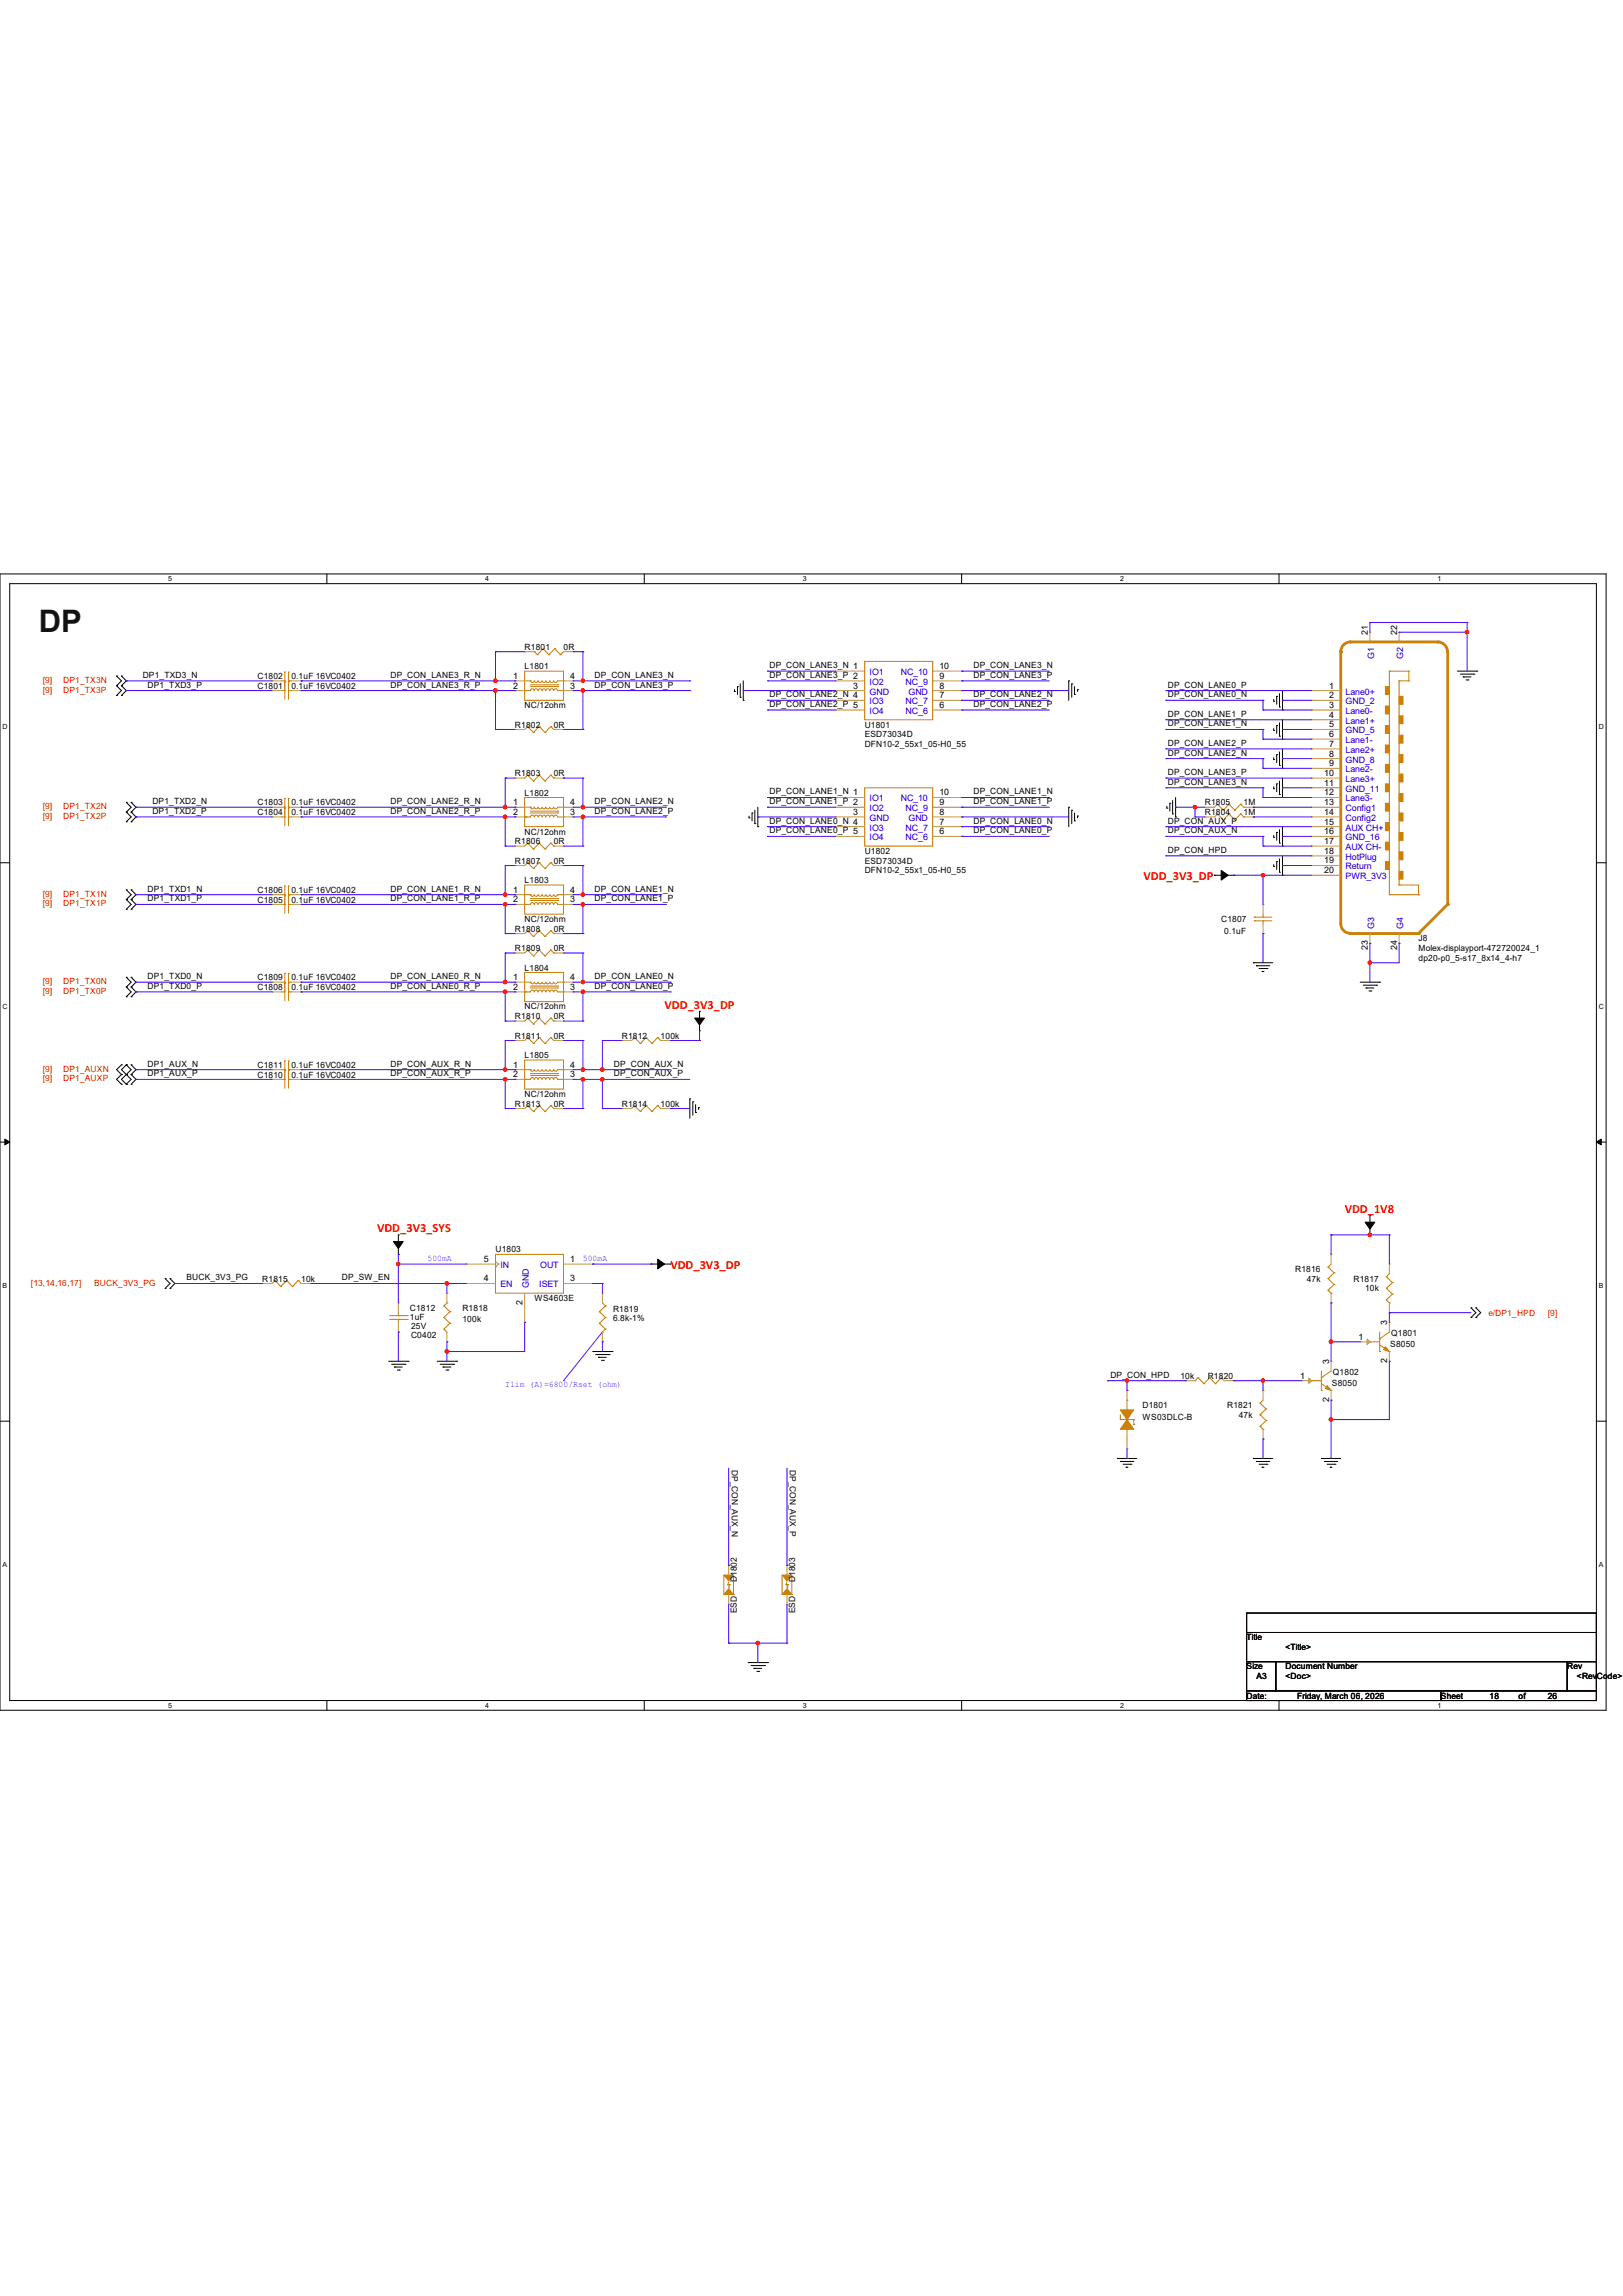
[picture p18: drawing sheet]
<svg xmlns="http://www.w3.org/2000/svg" width="297mm" height="420mm" viewBox="0 0 297 420" stroke-linecap="round" stroke-linejoin="round" font-family="sans-serif">
<defs><g id="words">
<text font-size="5.7" fill="#400000" x="7.1" y="115.6">DP</text>
<g font-size="2.3" fill="#f00">
<text x="209.3" y="161">VDD_3V3_DP</text>
<text x="121.6" y="184.5">VDD_3V3_DP</text>
<text x="246.1" y="221.8">VDD_1V8</text>
<text x="69" y="225.4">VDD_3V3_SYS</text>
<text x="122.7" y="232.2">VDD_3V3_DP</text>
</g>
<g font-size="1.6">
<text x="96" y="118.9">R1801</text>
<text x="103.1" y="118.9">0R</text>
<text x="250.3" y="116.2" transform="rotate(-90 250.3 116.2)">21</text>
<text x="255.7" y="116.2" transform="rotate(-90 255.7 116.2)">22</text>
<text x="26.1" y="124">DP1_TXD3_N</text>
<text x="27" y="125.8">DP1_TXD3_P</text>
<text x="47.1" y="124.2">C1802</text>
<text x="47.1" y="126">C1801</text>
<text x="53.3" y="124.2">0.1uF 16VC0402</text>
<text x="53.3" y="126">0.1uF 16VC0402</text>
<text x="71.5" y="124">DP_CON_LANE3_R_N</text>
<text x="71.5" y="125.8">DP_CON_LANE3_R_P</text>
<text x="93.9" y="124.2">1</text>
<text x="93.9" y="125.9">2</text>
<text x="96" y="122.4">L1801</text>
<text x="104.3" y="125.9">3</text>
<text x="104.3" y="124.2">4</text>
<text x="108.8" y="124">DP_CON_LANE3_N</text>
<text x="108.8" y="125.8">DP_CON_LANE3_P</text>
<text x="140.8" y="122.2">DP_CON_LANE3_N 1</text>
<text x="140.8" y="124">DP_CON_LANE3_P 2</text>
<text x="156.1" y="125.9">3</text>
<text x="171.9" y="122.4">10</text>
<text x="171.9" y="124.2">9</text>
<text x="171.9" y="125.9">8</text>
<text x="178.1" y="122.2">DP_CON_LANE3_N</text>
<text x="178.1" y="124">DP_CON_LANE3_P</text>
<text x="213.7" y="125.8">DP_CON_LANE0_P</text>
<text x="243.2" y="125.9">1</text>
<text x="96" y="129.5">NC/12ohm</text>
<text x="140.8" y="127.5">DP_CON_LANE2_N 4</text>
<text x="140.8" y="129.3">DP_CON_LANE2_P 5</text>
<text x="171.9" y="127.7">7</text>
<text x="171.9" y="129.5">6</text>
<text x="178.1" y="127.5">DP_CON_LANE2_N</text>
<text x="178.1" y="129.3">DP_CON_LANE2_P</text>
<text x="213.7" y="131.1">DP_CON_LANE1_P</text>
<text x="213.7" y="127.5">DP_CON_LANE0_N</text>
<text x="243.2" y="127.7">2</text>
<text x="243.2" y="129.5">3</text>
<text x="243.2" y="131.3">4</text>
<text x="94.2" y="133.1">R1802</text>
<text x="101.3" y="133.1">0R</text>
<text x="158.2" y="133.1">U1801</text>
<text x="158.2" y="134.9">ESD73034D</text>
<text x="158.2" y="136.6">DFN10-2_55x1_05-H0_55</text>
<text x="213.7" y="136.4">DP_CON_LANE2_P</text>
<text x="213.7" y="132.9">DP_CON_LANE1_N</text>
<text x="243.2" y="134.8">6</text>
<text x="243.2" y="136.6">7</text>
<text x="243.2" y="133.1">5</text>
<text x="94.2" y="142">R1803</text>
<text x="101.3" y="142">0R</text>
<text x="213.7" y="143.5">DP_CON_LANE3_N</text>
<text x="213.7" y="141.8">DP_CON_LANE3_P</text>
<text x="213.7" y="138.2">DP_CON_LANE2_N</text>
<text x="242.4" y="141.9">10</text>
<text x="242.4" y="143.7">11</text>
<text x="243.2" y="138.4">8</text>
<text x="243.2" y="140.2">9</text>
<text x="27.9" y="147.1">DP1_TXD2_N</text>
<text x="27.9" y="148.9">DP1_TXD2_P</text>
<text x="47.1" y="147.3">C1803</text>
<text x="47.1" y="149.1">C1804</text>
<text x="53.3" y="147.3">0.1uF 16VC0402</text>
<text x="53.3" y="149.1">0.1uF 16VC0402</text>
<text x="71.5" y="147.1">DP_CON_LANE2_R_N</text>
<text x="71.5" y="148.9">DP_CON_LANE2_R_P</text>
<text x="93.9" y="147.3">1</text>
<text x="93.9" y="149.1">2</text>
<text x="96" y="145.5">L1802</text>
<text x="104.3" y="149.1">3</text>
<text x="104.3" y="147.3">4</text>
<text x="108.8" y="147.1">DP_CON_LANE2_N</text>
<text x="108.8" y="148.9">DP_CON_LANE2_P</text>
<text x="140.8" y="145.3">DP_CON_LANE1_N 1</text>
<text x="140.8" y="147.1">DP_CON_LANE1_P 2</text>
<text x="156.1" y="149.1">3</text>
<text x="171.9" y="145.5">10</text>
<text x="171.9" y="147.3">9</text>
<text x="171.9" y="149.1">8</text>
<text x="178.1" y="145.3">DP_CON_LANE1_N</text>
<text x="178.1" y="147.1">DP_CON_LANE1_P</text>
<text x="220.5" y="147.3">R1805</text>
<text x="220.5" y="149.1">R1804</text>
<text x="227.6" y="147.3">1M</text>
<text x="227.6" y="149.1">1M</text>
<text x="242.4" y="145.5">12</text>
<text x="242.4" y="147.3">13</text>
<text x="242.4" y="149.1">14</text>
<text x="94.2" y="154.4">R1806</text>
<text x="96" y="152.7">NC/12ohm</text>
<text x="101.3" y="154.4">0R</text>
<text x="140.8" y="150.7">DP_CON_LANE0_N 4</text>
<text x="140.8" y="152.4">DP_CON_LANE0_P 5</text>
<text x="171.9" y="150.8">7</text>
<text x="171.9" y="152.6">6</text>
<text x="178.1" y="150.7">DP_CON_LANE0_N</text>
<text x="178.1" y="152.4">DP_CON_LANE0_P</text>
<text x="213.7" y="156">DP_CON_HPD</text>
<text x="213.7" y="152.4">DP_CON_AUX_N</text>
<text x="213.7" y="150.7">DP_CON_AUX_P</text>
<text x="242.4" y="150.8">15</text>
<text x="242.4" y="152.6">16</text>
<text x="242.4" y="154.4">17</text>
<text x="94.2" y="158">R1807</text>
<text x="96" y="161.5">L1803</text>
<text x="101.3" y="158">0R</text>
<text x="158.2" y="156.2">U1802</text>
<text x="158.2" y="158">ESD73034D</text>
<text x="158.2" y="159.8">DFN10-2_55x1_05-H0_55</text>
<text x="242.4" y="156.2">18</text>
<text x="242.4" y="157.9">19</text>
<text x="242.4" y="159.7">20</text>
<text x="27" y="163.1">DP1_TXD1_N</text>
<text x="27" y="164.9">DP1_TXD1_P</text>
<text x="47.1" y="163.3">C1806</text>
<text x="47.1" y="165.1">C1805</text>
<text x="53.3" y="163.3">0.1uF 16VC0402</text>
<text x="53.3" y="165.1">0.1uF 16VC0402</text>
<text x="71.5" y="163.1">DP_CON_LANE1_R_N</text>
<text x="71.5" y="164.9">DP_CON_LANE1_R_P</text>
<text x="93.9" y="163.3">1</text>
<text x="93.9" y="165.1">2</text>
<text x="104.3" y="165.1">3</text>
<text x="104.3" y="163.3">4</text>
<text x="108.8" y="163.1">DP_CON_LANE1_N</text>
<text x="108.8" y="164.9">DP_CON_LANE1_P</text>
<text x="94.2" y="170.4">R1808</text>
<text x="94.2" y="174">R1809</text>
<text x="96" y="168.7">NC/12ohm</text>
<text x="101.3" y="170.4">0R</text>
<text x="101.3" y="174">0R</text>
<text x="223.5" y="168.7">C1807</text>
<text x="224" y="170.8">0.1uF</text>
<text x="250.3" y="173.8" transform="rotate(-90 250.3 173.8)">23</text>
<text x="255.7" y="173.8" transform="rotate(-90 255.7 173.8)">24</text>
<text x="259.6" y="172.2">J8</text>
<text x="259.6" y="174">Molex-displayport-472720024_1</text>
<text x="27" y="179.1">DP1_TXD0_N</text>
<text x="47.1" y="179.3">C1809</text>
<text x="53.3" y="179.3">0.1uF 16VC0402</text>
<text x="71.5" y="179.1">DP_CON_LANE0_R_N</text>
<text x="93.9" y="179.3">1</text>
<text x="96" y="177.5">L1804</text>
<text x="104.3" y="179.3">4</text>
<text x="108.8" y="179.1">DP_CON_LANE0_N</text>
<text x="259.6" y="175.8">dp20-p0_5-s17_8x14_4-h7</text>
<text x="27" y="180.9">DP1_TXD0_P</text>
<text x="47.1" y="181.1">C1808</text>
<text x="53.3" y="181.1">0.1uF 16VC0402</text>
<text x="71.5" y="180.9">DP_CON_LANE0_R_P</text>
<text x="93.9" y="181.1">2</text>
<text x="96" y="184.7">NC/12ohm</text>
<text x="104.3" y="181.1">3</text>
<text x="108.8" y="180.9">DP_CON_LANE0_P</text>
<text x="94.2" y="190">R1811</text>
<text x="94.2" y="186.4">R1810</text>
<text x="101.3" y="190">0R</text>
<text x="101.3" y="186.4">0R</text>
<text x="113.8" y="190">R1812</text>
<text x="120.9" y="190">100k</text>
<text x="27" y="195.1">DP1_AUX_N</text>
<text x="27" y="196.9">DP1_AUX_P</text>
<text x="47.1" y="197.1">C1810</text>
<text x="47.1" y="195.3">C1811</text>
<text x="53.3" y="197.1">0.1uF 16VC0402</text>
<text x="53.3" y="195.3">0.1uF 16VC0402</text>
<text x="71.5" y="195.1">DP_CON_AUX_R_N</text>
<text x="71.5" y="196.9">DP_CON_AUX_R_P</text>
<text x="93.9" y="195.3">1</text>
<text x="93.9" y="197.1">2</text>
<text x="96" y="193.5">L1805</text>
<text x="104.3" y="197.1">3</text>
<text x="104.3" y="195.3">4</text>
<text x="112.4" y="196.9">DP_CON_AUX_P</text>
<text x="112.4" y="195.1">DP_CON_AUX_N</text>
<text x="94.2" y="202.4">R1813</text>
<text x="96" y="200.7">NC/12ohm</text>
<text x="101.3" y="202.4">0R</text>
<text x="113.8" y="202.4">R1814</text>
<text x="120.9" y="202.4">100k</text>
<text x="88.6" y="230.8">5</text>
<text x="90.7" y="229.1">U1803</text>
<text x="104.3" y="230.8">1</text>
<text x="237" y="232.7">R1816</text>
<text x="34.1" y="234.2">BUCK_3V3_PG</text>
<text x="48" y="234.4">R1815</text>
<text x="55.1" y="234.4">10k</text>
<text x="62.6" y="234.2">DP_SW_EN</text>
<text x="75" y="239.8">C1812</text>
<text x="84.6" y="239.8">R1818</text>
<text x="88.6" y="234.4">4</text>
<text x="95.6" y="238.7" transform="rotate(-90 95.6 238.7)">2</text>
<text x="97.8" y="238">WS4603E</text>
<text x="104.3" y="234.4">3</text>
<text x="112.2" y="239.9">R1819</text>
<text x="239.1" y="234.4">47k</text>
<text x="247.7" y="234.4">R1817</text>
<text x="249.8" y="236.2">10k</text>
<text x="75" y="241.4">1uF</text>
<text x="75.2" y="243.2">25V</text>
<text x="75.2" y="244.8">C0402</text>
<text x="84.6" y="241.9">100k</text>
<text x="112.2" y="241.5">6.8k-1%</text>
<text x="248.6" y="245.1">1</text>
<text x="253.9" y="242.4" transform="rotate(-90 253.9 242.4)">3</text>
<text x="254.6" y="244.4">Q1801</text>
<text x="243.2" y="249.6" transform="rotate(-90 243.2 249.6)">3</text>
<text x="243.9" y="251.5">Q1802</text>
<text x="253.9" y="249.3" transform="rotate(-90 253.9 249.3)">2</text>
<text x="254.4" y="246.3">S8050</text>
<text x="203.2" y="252">DP_CON_HPD</text>
<text x="209.1" y="257.6">D1801</text>
<text x="216" y="252.2">10k</text>
<text x="221" y="252.2">R1820</text>
<text x="224.6" y="257.6">R1821</text>
<text x="237.9" y="252.2">1</text>
<text x="243.2" y="256.5" transform="rotate(-90 243.2 256.5)">2</text>
<text x="243.8" y="253.4">S8050</text>
<text x="209.1" y="259.7">WS03DLC-B</text>
<text x="226.7" y="259.3">47k</text>
<text x="133.9" y="268.9" transform="rotate(90 133.9 268.9)">DP_CON_AUX_N</text>
<text x="144.6" y="268.9" transform="rotate(90 144.6 268.9)">DP_CON_AUX_P</text>
<text x="134.8" y="289.3" transform="rotate(-90 134.8 289.3)">D1802</text>
<text x="145.5" y="289.3" transform="rotate(-90 145.5 289.3)">D1803</text>
<text x="134.8" y="295.1" transform="rotate(-90 134.8 295.1)">ESD</text>
<text x="145.5" y="295.1" transform="rotate(-90 145.5 295.1)">ESD</text>
<text x="228.1" y="300.1">Title</text>
<text x="228.1" y="305.4">Size</text>
<text x="235.2" y="305.4">Document Number</text>
<text x="235.2" y="301.8">&lt;Title&gt;</text>
<text x="286.8" y="305.4">Rev</text>
<text x="228.1" y="310.7">Date:</text>
<text x="229.9" y="307.2">A3</text>
<text x="235.2" y="307.2">&lt;Doc&gt;</text>
<text x="237.4" y="310.7">Friday, March 06, 2026</text>
<text x="263.7" y="310.7">Sheet</text>
<text x="272.6" y="310.7">18</text>
<text x="277.9" y="310.7">of</text>
<text x="283.2" y="310.7">26</text>
<text x="288.6" y="307.2">&lt;RevCode&gt;</text>
</g>
<g font-size="1.6" fill="#f00">
<text x="7.8" y="124.9">[9]</text>
<text x="11.6" y="124.9">DP1_TX3N</text>
<text x="7.8" y="126.7">[9]</text>
<text x="11.6" y="126.7">DP1_TX3P</text>
<text x="7.8" y="148">[9]</text>
<text x="7.8" y="149.8">[9]</text>
<text x="11.6" y="148">DP1_TX2N</text>
<text x="11.6" y="149.8">DP1_TX2P</text>
<text x="7.8" y="164">[9]</text>
<text x="7.8" y="165.8">[9]</text>
<text x="11.6" y="164">DP1_TX1N</text>
<text x="11.6" y="165.8">DP1_TX1P</text>
<text x="7.8" y="180">[9]</text>
<text x="7.8" y="181.8">[9]</text>
<text x="11.6" y="180">DP1_TX0N</text>
<text x="11.6" y="181.8">DP1_TX0P</text>
<text x="7.8" y="196">[9]</text>
<text x="7.8" y="197.8">[9]</text>
<text x="11.6" y="196">DP1_AUXN</text>
<text x="11.6" y="197.8">DP1_AUXP</text>
<text x="5.7" y="235.2">[13,14,16,17]</text>
<text x="17.2" y="235.2">BUCK_3V3_PG</text>
<text x="272.4" y="240.7">e/DP1_HPD</text>
<text x="283.3" y="240.7">[9]</text>
</g>
<g font-size="1.6" fill="#00c">
<text x="159.1" y="123.5">IO1</text>
<text x="159.1" y="125.3">IO2</text>
<text x="164.8" y="123.5">NC_10</text>
<text x="165.7" y="125.3">NC_9</text>
<text x="251.5" y="120.5" transform="rotate(-90 251.5 120.5)">G1</text>
<text x="256.8" y="120.5" transform="rotate(-90 256.8 120.5)">G2</text>
<text x="159.1" y="128.8">IO3</text>
<text x="159.1" y="130.6">IO4</text>
<text x="159.1" y="127">GND</text>
<text x="165.7" y="128.8">NC_7</text>
<text x="165.7" y="130.6">NC_6</text>
<text x="166.2" y="127">GND</text>
<text x="246.2" y="127">Lane0+</text>
<text x="246.2" y="128.8">GND_2</text>
<text x="246.2" y="130.6">Lane0-</text>
<text x="246.2" y="132.4">Lane1+</text>
<text x="246.2" y="135.9">Lane1-</text>
<text x="246.2" y="137.7">Lane2+</text>
<text x="246.2" y="134.2">GND_5</text>
<text x="246.2" y="139.5">GND_8</text>
<text x="246.2" y="141.3">Lane2-</text>
<text x="246.2" y="143">Lane3+</text>
<text x="159.1" y="146.6">IO1</text>
<text x="159.1" y="148.4">IO2</text>
<text x="164.8" y="146.6">NC_10</text>
<text x="165.7" y="148.4">NC_9</text>
<text x="246.2" y="144.8">GND_11</text>
<text x="246.2" y="146.6">Lane3-</text>
<text x="246.2" y="148.4">Config1</text>
<text x="159.1" y="151.9">IO3</text>
<text x="159.1" y="153.7">IO4</text>
<text x="159.1" y="150.2">GND</text>
<text x="165.7" y="151.9">NC_7</text>
<text x="165.7" y="153.7">NC_6</text>
<text x="166.2" y="150.2">GND</text>
<text x="246.2" y="150.2">Config2</text>
<text x="246.2" y="151.9">AUX CH+</text>
<text x="246.2" y="153.7">GND_16</text>
<text x="246.2" y="155.5">AUX CH-</text>
<text x="246.2" y="157.3">HotPlug</text>
<text x="246.2" y="159">Return</text>
<text x="246.2" y="160.8">PWR_3V3</text>
<text x="251.5" y="169.9" transform="rotate(-90 251.5 169.9)">G3</text>
<text x="256.8" y="169.9" transform="rotate(-90 256.8 169.9)">G4</text>
<text x="91.6" y="231.9">IN</text>
<text x="98.8" y="231.9">OUT</text>
<text x="91.6" y="235.5">EN</text>
<text x="96.8" y="235.7" transform="rotate(-90 96.8 235.7)">GND</text>
<text x="98.7" y="235.5">ISET</text>
</g>
<g font-size="1.6" fill="#8000ff">
<text x="78.2" y="230.7">500mA</text>
<text x="106.7" y="230.7">500mA</text>
<text x="92.5" y="253.8">Ilim (A)=6800/Rset (ohm)</text>
</g>
<g font-size="1.3">
<text x="30.8" y="106.3">5</text>
<text x="88.8" y="106.3">4</text>
<text x="146.9" y="106.3">3</text>
<text x="205" y="106.3">2</text>
<text x="263.1" y="106.3">1</text>
<text x=".5" y="133.4">D</text>
<text x="292.6" y="133.4">D</text>
<text x=".5" y="184.5">C</text>
<text x="292.6" y="184.5">C</text>
<text x=".5" y="235.6">B</text>
<text x="292.6" y="235.6">B</text>
<text x=".5" y="286.6">A</text>
<text x="292.6" y="286.6">A</text>
<text x="30.8" y="312.4">5</text>
<text x="88.8" y="312.4">4</text>
<text x="146.9" y="312.4">3</text>
<text x="205" y="312.4">2</text>
<text x="263.1" y="312.4">1</text>
</g>
</g></defs>
<path d="M0 105h293.9v207.8h-293.9zM1.8 106.8h290.3v204.3h-290.3z" fill="none" stroke="#000" stroke-width=".18"/>
<g fill="#fff">
<path d="M30.8 105.2h.7v1.4h-.7z"/>
<path d="M30.8 311.2h.7v1.4h-.7z"/>
</g>
<path d="M59.8 105v1.8M59.8 311.1v1.7" fill="none" stroke="#000" stroke-width=".18"/>
<g fill="#fff">
<path d="M88.8 105.2h.7v1.4h-.7z"/>
<path d="M88.8 311.2h.7v1.4h-.7z"/>
</g>
<path d="M117.9 105v1.8M117.9 311.1v1.7" fill="none" stroke="#000" stroke-width=".18"/>
<g fill="#fff">
<path d="M146.9 105.2h.7v1.4h-.7z"/>
<path d="M146.9 311.2h.7v1.4h-.7z"/>
</g>
<path d="M176 105v1.8M176 311.1v1.7" fill="none" stroke="#000" stroke-width=".18"/>
<g fill="#fff">
<path d="M205 105.2h.7v1.4h-.7z"/>
<path d="M205 311.2h.7v1.4h-.7z"/>
</g>
<path d="M234.1 105v1.8M234.1 311.1v1.7" fill="none" stroke="#000" stroke-width=".18"/>
<g fill="#fff">
<path d="M263.1 105.2h.6v1.4h-.6z"/>
<path d="M263.1 311.2h.6v1.4h-.6z"/>
<path d="M.5 132.3h.9v1.4h-.9z"/>
<path d="M292.6 132.3h.9v1.4h-.9z"/>
<path d="M.5 183.3h.9v1.4h-.9z"/>
<path d="M292.6 183.3h.9v1.4h-.9z"/>
</g>
<path d="M0 157.8h1.8M292.1 157.8h1.8" fill="none" stroke="#000" stroke-width=".18"/>
<g fill="#fff">
<path d="M.5 234.4h.8v1.4h-.8z"/>
<path d="M292.6 234.4h.8v1.4h-.8z"/>
</g>
<path d="M0 208.9h1.8M292.1 208.9h1.8" fill="none" stroke="#000" stroke-width=".18"/>
<path d="M.9 208.4l.9 .5-.9 .5zM292.1 208.9l.9-.5v1z" fill="#000" stroke="#000" stroke-width=".18"/>
<g fill="#fff">
<path d="M.5 285.5h.8v1.4h-.8z"/>
<path d="M292.6 285.5h.8v1.4h-.8z"/>
</g>
<g fill="none" stroke="#000" stroke-width=".18">
<path d="M21.3 123.7h.1M21.3 125.4h.1M21.3 127.2h.1M21.3 123.7l.9 .8-.9 .9M21.3 125.4l.9 .9-.9 .9M22.2 125.4h.1M22.2 123.7h.1M22.2 127.2h.1M22.2 123.7l.9 .8-.9 .9M22.2 125.4l.9 .9-.9 .9M134.4 126.5h.1M134.4 126.2v.3"/>
<path d="M135 125.6h.1M135 125.6v1.4M135.5 127.6h.1M135.5 125.1v2.5M136 128.1h.1M136 124.5v3.6M195.6 124.5h.1M195.6 124.5v3.6M196.1 125.1h.1M196.1 125.1v2.5M196.6 127h.1M196.6 125.6v1.4"/>
<path d="M197.2 126.2h.1M197.2 126.2v.3M233.1 128.3h.1M233.1 133.6h.1M233.1 138.9h.1M233.1 127.9v.4M233.1 133.3v.3M233.1 138.6v.3M233.6 127.4h.1M233.6 132.7h.1M233.6 138h.1M233.6 127.4v1.4"/>
<path d="M233.6 132.7v1.5M233.6 138v1.5M234.1 129.3h.1M234.1 134.7h.1M234.1 140h.1M234.1 126.9v2.4M234.1 132.2v2.5M234.1 137.5v2.5M234.7 129.9h.1M234.7 135.2h.1M234.7 126.3v3.6M234.7 131.7v3.5"/>
<path d="M234.7 137v3.5M266.7 122.8h3.6M267.3 123.3h2.4M267.8 123.8h.1M267.8 123.8h1.4M268.3 124.4h.3M268.6 124.4h.1M269.7 123.3h.1M270.3 122.8h.1M23.1 146.8h.1M23.1 148.5h.1M23.1 150.3h.1"/>
<path d="M23.1 146.8l.9 .9-.9 .8M23.1 148.5l.9 .9-.9 .9M24 148.5h.1M24 146.8h.1M24 150.3h.1M24 146.8l.9 .9-.9 .8M24 148.5l.9 .9-.9 .9M137.1 149.6h.1M137.1 149.3v.3M137.6 148.7h.1M137.6 148.7v1.5M138.1 150.7h.1"/>
<path d="M138.1 148.2v2.5M138.7 151.2h.1M138.7 147.7v3.5M195.6 147.7h.1M195.6 147.7v3.5M196.1 148.2h.1M196.1 148.2v2.5M196.6 150.2h.1M196.6 148.7v1.5M197.2 149.3h.1M197.2 149.3v.3M213.5 147.8h.1"/>
<path d="M213.5 147.5v.3M214.1 146.9h.1M214.1 146.9v1.5M214.6 148.9h.1M214.6 146.4v2.5M215.1 149.4h.1M215.1 145.9v3.5M233.1 144.3h.1M233.1 153.2h.1M233.1 158.5h.1M233.1 143.9v.4M233.1 152.8v.4"/>
<path d="M233.1 158.2v.3M233.6 143.4h.1M233.6 152.3h.1M233.6 157.6h.1M233.6 143.4v1.4M233.6 152.3v1.4M233.6 157.6v1.4M234.1 145.3h.1M234.1 154.2h.1M234.1 159.6h.1M234.1 142.9v2.4M234.1 151.8v2.4"/>
<path d="M234.1 157.1v2.5M234.7 140.5h.1M234.7 145.9h.1M234.7 154.8h.1M234.7 142.3v3.6M234.7 151.2v3.6M234.7 156.5v3.6M23.1 178.8h.1M23.1 162.8h.1M23.1 164.5h.1M23.1 166.3h.1M23.1 178.8l.9 .9-.9 .9"/>
<path d="M23.1 162.8l.9 .9-.9 .8M23.1 164.5l.9 .9-.9 .9M24 178.8h.1M24 164.5h.1M24 162.8h.1M24 166.3h.1M24 178.8l.9 .9-.9 .9M24 162.8l.9 .9-.9 .8M24 164.5l.9 .9-.9 .9M222.2 160.1h.1M222.2 160.1h2M224.6 160.1h1.2"/>
<path d="M225.8 160.1h.1M229.4 176.1h.1M229.4 176.1h3.5M229.9 176.7h.1M229.9 176.7h2.5M230.4 177.2h1.5M231 177.7h.1M231 177.7h.3M231.9 177.2h.1M234.7 160.1h.1M248.9 179.7h3.6M252.5 179.7h.1"/>
<path d="M22.2 196.6h.1M22.2 194.8h.1M22.2 198.3h.1M22.2 194.8l-.9 .9 .9 .9M22.2 196.6l-.9 .8 .9 .9M23.1 180.6h.1M23.1 182.3h.1M23.1 196.6h.1M23.1 194.8h.1M23.1 198.3h.1M23.1 180.6l.9 .8-.9 .9M23.1 194.8l-.9 .9 1.8 1.7-.9 .9"/>
<path d="M23.1 194.8l.9 .9-1.8 1.7 .9 .9M24 180.6h.1M24 182.3h.1M24 196.6h.1M24 194.8h.1M24 198.3h.1M24 180.6l.9 .8-.9 .9M24 194.8l.9 .9-.9 .9M24 196.6l.9 .8-.9 .9M128 188.6h.1M128 185h.1M128 185v1.9"/>
<path d="M128 187.3v1.3M249.5 180.2h2.4M250 180.7h.1M250 180.7h1.4M250.5 181.3h.4M250.9 181.3h.1M251.9 180.2h.1M126.2 201h.1M126.2 201v3.6M126.8 201.5h.1M126.8 201.5v2.5M127.3 203.5h.1"/>
<path d="M127.3 202.1v1.4M127.8 202.6h.1M127.8 202.6v.3M30.2 233.9h.1M30.2 235.7h.1M30.2 233.9l.9 .9-.9 .9M31.1 235.7h.1M31.1 233.9h.1M31.1 233.9l.9 .9-.9 .9M72.9 229.4h.1M72.9 225.9h.1M72.9 225.9v1.9"/>
<path d="M72.9 228.2v1.2M119.1 231.2h.1M119.1 231.2h1.3M120.7 231.2h2M122.7 231.2h.1M250.7 225.9h.1M250.7 222.3h.1M250.7 222.3v2M250.7 224.7v1.2M269.2 239.2h.1M269.2 239.2l.9 .9-.9 .9M270.1 239.2h.1"/>
<path d="M270.1 239.2l.9 .9-.9 .9M0 260h1.8M71.1 249h3.6M71.7 249.6h2.4M72.2 250.1h.1M72.2 250.1h1.4M72.7 250.6h.4M73.1 250.6h.1M74.1 249.6h.1M74.7 249h.1M80 249h3.6M80.6 249.6h2.4"/>
<path d="M81.1 250.1h.1M81.1 250.1h1.4M81.6 250.6h.4M82 250.6h.1M83 249.6h.1M83.6 249h.1M108.5 247.2h3.5M109 247.8h2.5M109.5 248.3h.1M109.5 248.3h1.5M110.1 248.8h.3M110.4 248.8h.1"/>
<path d="M111.5 247.8h.1M112 247.2h.1M269.2 241h.1M270.1 241h.1M292.1 260h1.8M204.5 266.8h.1M204.5 266.8h3.5M205 267.3h.1M205 267.3h2.5M205.5 267.8h1.5M206.1 268.4h.1M206.1 268.4h.3"/>
<path d="M207 267.8h.1M229.4 266.8h.1M229.4 266.8h3.5M229.9 267.3h.1M229.9 267.3h2.5M230.4 267.8h1.5M231 268.4h.1M231 268.4h.3M231.9 267.8h.1M241.8 266.8h.1M241.8 266.8h3.6M242.4 267.3h.1"/>
<path d="M242.4 267.3h2.4M242.9 267.8h1.4M243.4 268.4h.1M243.4 268.4h.4M244.3 267.8h.1M228.1 295.1h64v3.5h-64zM228.1 298.6h64v5.4h-64zM136.9 304.1h3.6M137.5 304.7h2.4M138 305.2h.1M138 305.2h1.4M138.5 305.7h.4"/>
<path d="M138.9 305.7h.1M139.9 304.7h.1M140.5 304.1h.1M228.1 304h5.4v5.3h-5.4zM228.1 309.3h35.6v1.8h-35.6zM233.5 304h53.3v5.3h-53.3zM263.7 309.3h28.4v1.8h-28.4zM286.8 304h5.3v5.3h-5.3z"/>
</g>
<path d="M103.1 252.6h.1M110.2 243.7l-7.1 8.9" fill="none" stroke="#8000ff" stroke-width=".18"/>
<g fill="#000" stroke="#000" stroke-width=".18">
<path d="M223.5 159.2l1.2 .9-1.2 .9z" fill-rule="evenodd"/>
<path d="M127.1 186.2h1.8l-.9 1.3z" fill-rule="evenodd"/>
<path d="M72 227.1h1.8l-.9 1.3z" fill-rule="evenodd"/>
<path d="M120.4 230.3l1.2 .9-1.2 .9z" fill-rule="evenodd"/>
<path d="M249.8 223.6h1.8l-.9 1.2z" fill-rule="evenodd"/>
</g>
<g fill="none" stroke="#cc8006" stroke-width=".18">
<path d="M97.8 119.2h.1M97.8 119.2l.5 .6M98.3 119.8h.1M99.4 118.7h.1M99.4 118.7l1.1 1.1M99.4 118.7l-1.1 1.1M100.5 119.8h.1M101.5 118.7h.1M101.5 118.7l1.1 1.1M101.5 118.7l-1 1.1M102.6 119.8h.1M103.1 119.2l-.5 .6"/>
<path d="M51.6 124.5h.5M51.6 126.3h.5M52.1 122.9h.1M52.1 124.5h.1M52.1 124.7h.1M52.1 126.3h.1M52.1 122.9v5M52.8 122.9h.1M52.8 124.5h.1M52.8 124.7h.1M52.8 126.3h.1M52.8 122.9v5"/>
<path d="M52.8 124.5h.5M52.8 126.3h.5M96 122.8h7.1v5.3h-7.1zM96 124.5h1.1M96.2 126.3h.1M96.6 132.9h.1M96.6 132.9l-.6 .5M96.6 132.9l1 1.1M97.1 124.5h.1M97.1 125.3h5M97.1 125.6h5M97.6 134h.1"/>
<path d="M98.5 126.3a.36 .36 0 0 0-.4-.3 .36 .36 0 0 0-.4 .3 .34 .34 0 0 0-.3-.3 .34 .34 0 0 0-.3 .3h-1.1M98.5 124.5a.37 .37 0 0 1-.4 .3 .37 .37 0 0 1-.4-.3 .34 .34 0 0 1-.3 .3 .34 .34 0 0 1-.3-.3M98.7 132.9h.1M98.7 132.9l-1.1 1.1M98.7 132.9l1 1.1M99.2 124.5a.34 .34 0 0 1-.4 .3 .34 .34 0 0 1-.3-.3M99.2 126.3a.34 .34 0 0 0-.4-.3 .34 .34 0 0 0-.3 .3M99.7 134h.1M99.9 124.5a.32 .32 0 0 1-.4 .3 .32 .32 0 0 1-.3-.3M99.9 126.3a.32 .32 0 0 0-.4-.3 .32 .32 0 0 0-.3 .3M100.8 132.9h.1M100.8 132.9l-1.1 1.1"/>
<path d="M100.8 132.9l.5 .5M101.3 124.5a.37 .37 0 0 1-.4 .3 .37 .37 0 0 1-.3-.3 .34 .34 0 0 1-.4 .3 .34 .34 0 0 1-.3-.3M101.3 126.3a.36 .36 0 0 0-.4-.3 .36 .36 0 0 0-.3 .3 .34 .34 0 0 0-.4-.3 .34 .34 0 0 0-.3 .3M101.3 133.4h.1M102 124.5a.34 .34 0 0 1-.3 .3 .34 .34 0 0 1-.4-.3M102 126.3a.34 .34 0 0 0-.3-.3 .34 .34 0 0 0-.4 .3M102.1 125.3h.1M102.1 125.6h.1M102.1 124.5h1M102.1 126.3h1M103.1 124.5h.1M103.1 126.3h.1"/>
<path d="M158.2 121h12.5v10.7h-12.5zM254.3 122.8h.1M254.3 122.8v40.9M254.3 122.8h3.5M256 124.5h.1M256 124.5h1.8M256 124.5v37.4M257.8 124.5h.1M257.8 122.8h.1M257.8 122.8v1.7M51.6 147.7h.5M51.6 149.4h.5"/>
<path d="M52.1 146h.1M52.1 147.7h.1M52.1 147.8h.1M52.1 149.4h.1M52.1 146v5M52.8 146h.1M52.8 147.7h.1M52.8 147.8h.1M52.8 149.4h.1M52.8 146v5M52.8 147.7h.5M52.8 149.4h.5"/>
<path d="M96 145.9h7.1v5.3h-7.1zM96 147.7h1.1M96.2 149.4h.1M96.6 154.2h.1M96.6 157.8h.1M96.6 154.2l-.6 .6M96.6 154.2l1 1.1M96.6 157.8l-.6 .5M96.6 157.8l1 1.1M97.1 147.7h.1M97.1 148.4h5M97.1 148.7h5"/>
<path d="M97.6 155.3h.1M97.6 158.9h.1M98.5 149.4a.36 .36 0 0 0-.4-.3 .36 .36 0 0 0-.4 .3 .34 .34 0 0 0-.3-.3 .34 .34 0 0 0-.3 .3h-1.1M98.5 147.7a.37 .37 0 0 1-.4 .3 .37 .37 0 0 1-.4-.3 .34 .34 0 0 1-.3 .3 .34 .34 0 0 1-.3-.3M98.7 154.2h.1M98.7 157.8h.1M98.7 154.2l-1.1 1.1M98.7 154.2l1 1.1M98.7 157.8l-1.1 1.1M98.7 157.8l1 1.1M99.2 147.7a.34 .34 0 0 1-.4 .3 .34 .34 0 0 1-.3-.3M99.2 149.4a.34 .34 0 0 0-.4-.3 .34 .34 0 0 0-.3 .3"/>
<path d="M99.7 155.3h.1M99.7 158.9h.1M99.9 147.7a.32 .32 0 0 1-.4 .3 .32 .32 0 0 1-.3-.3M99.9 149.4a.32 .32 0 0 0-.4-.3 .32 .32 0 0 0-.3 .3M100.8 154.2h.1M100.8 157.8h.1M100.8 154.2l-1.1 1.1M100.8 154.2l.5 .6M100.8 157.8l-1.1 1.1M100.8 157.8l.5 .5M101.3 147.7a.37 .37 0 0 1-.4 .3 .37 .37 0 0 1-.3-.3 .34 .34 0 0 1-.4 .3 .34 .34 0 0 1-.3-.3M101.3 149.4a.36 .36 0 0 0-.4-.3 .36 .36 0 0 0-.3 .3 .34 .34 0 0 0-.4-.3 .34 .34 0 0 0-.3 .3"/>
<path d="M101.3 154.8h.1M101.3 158.3h.1M102 147.7a.34 .34 0 0 1-.3 .3 .34 .34 0 0 1-.4-.3M102 149.4a.34 .34 0 0 0-.3-.3 .34 .34 0 0 0-.4 .3M102.1 148.4h.1M102.1 148.7h.1M102.1 147.7h1M102.1 149.4h1M103.1 147.7h.1M103.1 149.4h.1M158.2 144.1h12.5v10.7h-12.5zM222.8 147.1h.1"/>
<path d="M222.8 148.9h.1M222.8 147.1l-.6 .6M222.8 147.1l1.1 1.1M222.8 148.9l-.6 .5M222.8 148.9l1.1 1.1M223.9 148.2h.1M223.9 150h.1M224.9 147.1h.1M224.9 148.9h.1M224.9 147.1l-1 1.1M224.9 147.1l1.1 1.1M224.9 148.9l-1 1.1"/>
<path d="M224.9 148.9l1.1 1.1M226 148.2h.1M226 150h.1M227 147.1h.1M227 148.9h.1M227 147.1l-1 1.1M227 147.1l.6 .6M227 148.9l-1 1.1M227 148.9l.6 .5M227.6 147.7h.1M227.6 149.4h.1M51.6 179.7h.5"/>
<path d="M51.6 163.7h.5M51.6 165.4h.5M52.1 162.1h.1M52.1 163.7h.1M52.1 178.1h.1M52.1 179.7h.1M52.1 163.8h.1M52.1 165.4h.1M52.1 162.1v4.9M52.1 178.1v3.2M52.8 162.1h.1M52.8 163.7h.1"/>
<path d="M52.8 178.1h.1M52.8 179.7h.1M52.8 163.8h.1M52.8 165.4h.1M52.8 162.1v4.9M52.8 178.1v3.2M52.8 179.7h.5M52.8 163.7h.5M52.8 165.4h.5M96 177.9h7.1v5.3h-7.1zM96 179.7h1.1M96.6 170.2h.1"/>
<path d="M96.6 173.8h.1M96.6 170.2l-.6 .6M96.6 170.2l1 1.1M96.6 173.8l-.6 .5M96.6 173.8l1 1.1M97.1 179.7h.1M97.6 171.3h.1M97.6 174.9h.1M98.5 179.7a.37 .37 0 0 1-.4 .3 .37 .37 0 0 1-.4-.3 .34 .34 0 0 1-.3 .3 .34 .34 0 0 1-.3-.3M98.7 170.2h.1M98.7 173.8h.1M98.7 170.2l-1.1 1.1"/>
<path d="M98.7 170.2l1 1.1M98.7 173.8l-1.1 1.1M98.7 173.8l1 1.1M99.2 179.7a.34 .34 0 0 1-.4 .3 .34 .34 0 0 1-.3-.3M99.7 171.3h.1M99.7 174.9h.1M99.9 179.7a.32 .32 0 0 1-.4 .3 .32 .32 0 0 1-.3-.3M100.8 170.2h.1M100.8 173.8h.1M100.8 170.2l-1.1 1.1M100.8 170.2l.5 .6M100.8 173.8l-1.1 1.1"/>
<path d="M100.8 173.8l.5 .5M101.3 179.7a.37 .37 0 0 1-.4 .3 .37 .37 0 0 1-.3-.3 .34 .34 0 0 1-.4 .3 .34 .34 0 0 1-.3-.3M101.3 170.8h.1M101.3 174.3h.1M102 179.7a.34 .34 0 0 1-.3 .3 .34 .34 0 0 1-.4-.3M102.1 179.7h1M103.1 179.7h.1M229.5 168.4h.1M229.5 167.8h.1M229.5 168.4h3.2M229.5 167.8h3.2M231.1 168.4h.1"/>
<path d="M231.1 167.8h.1M231.1 167.2v.6M231.1 168.4v.6M254.3 163.7h.1M254.3 163.7h5.3M256 161.9h.1M256 161.9h3.6v1.8M259.6 163.7h.1M51.6 197.4h.5M52.1 195.8h.1M52.1 197.4h.1M52.1 195.8v3.3"/>
<path d="M52.8 195.8h.1M52.8 197.4h.1M52.8 195.8v3.3M52.8 197.4h.5M96 193.9h7.1v5.3h-7.1zM96 195.7h1.1M96.2 181.4h.1M96.2 197.4h.1M96.6 189.8h.1M96.6 186.2h.1M96.6 189.8l-.6 .5M96.6 189.8l1 1.1"/>
<path d="M96.6 186.2l-.6 .6M96.6 186.2l1 1.1M97.1 195.7h.1M97.1 180.4h5M97.1 180.7h5M97.1 196.4h5M97.1 196.7h5M97.6 190.9h.1M97.6 187.3h.1M98.5 181.4a.36 .36 0 0 0-.4-.3 .36 .36 0 0 0-.4 .3 .34 .34 0 0 0-.3-.3 .34 .34 0 0 0-.3 .3h-1.1M98.5 197.4a.36 .36 0 0 0-.4-.3 .36 .36 0 0 0-.4 .3 .34 .34 0 0 0-.3-.3 .34 .34 0 0 0-.3 .3h-1.1M98.5 195.7a.37 .37 0 0 1-.4 .3 .37 .37 0 0 1-.4-.3 .34 .34 0 0 1-.3 .3 .34 .34 0 0 1-.3-.3"/>
<path d="M98.7 189.8h.1M98.7 186.2h.1M98.7 189.8l-1.1 1.1M98.7 189.8l1 1.1M98.7 186.2l-1.1 1.1M98.7 186.2l1 1.1M99.2 195.7a.34 .34 0 0 1-.4 .3 .34 .34 0 0 1-.3-.3M99.2 181.4a.34 .34 0 0 0-.4-.3 .34 .34 0 0 0-.3 .3M99.2 197.4a.34 .34 0 0 0-.4-.3 .34 .34 0 0 0-.3 .3M99.7 190.9h.1M99.7 187.3h.1M99.9 195.7a.32 .32 0 0 1-.4 .3 .32 .32 0 0 1-.3-.3"/>
<path d="M99.9 181.4a.32 .32 0 0 0-.4-.3 .32 .32 0 0 0-.3 .3M99.9 197.4a.32 .32 0 0 0-.4-.3 .32 .32 0 0 0-.3 .3M100.8 189.8h.1M100.8 186.2h.1M100.8 189.8l-1.1 1.1M100.8 189.8l.5 .5M100.8 186.2l-1.1 1.1M100.8 186.2l.5 .6M101.3 195.7a.37 .37 0 0 1-.4 .3 .37 .37 0 0 1-.3-.3 .34 .34 0 0 1-.4 .3 .34 .34 0 0 1-.3-.3M101.3 181.4a.36 .36 0 0 0-.4-.3 .36 .36 0 0 0-.3 .3 .34 .34 0 0 0-.4-.3 .34 .34 0 0 0-.3 .3M101.3 197.4a.36 .36 0 0 0-.4-.3 .36 .36 0 0 0-.3 .3 .34 .34 0 0 0-.4-.3 .34 .34 0 0 0-.3 .3M101.3 190.3h.1"/>
<path d="M101.3 186.8h.1M102 195.7a.34 .34 0 0 1-.3 .3 .34 .34 0 0 1-.4-.3M102 181.4a.34 .34 0 0 0-.3-.3 .34 .34 0 0 0-.4 .3M102 197.4a.34 .34 0 0 0-.3-.3 .34 .34 0 0 0-.4 .3M102.1 180.4h.1M102.1 180.7h.1M102.1 196.4h.1M102.1 196.7h.1M102.1 197.4h1M102.1 181.4h1M102.1 195.7h1M103.1 181.4h.1"/>
<path d="M103.1 195.7h.1M103.1 197.4h.1M116.1 189.8h.1M116.1 189.8l-.5 .5M116.1 189.8l1.1 1.1M117.2 190.9h.1M118.2 189.8h.1M118.2 189.8l-1 1.1M118.2 189.8l1.1 1.1M119.3 190.9h.1M120.4 189.8h.1M120.4 189.8l-1.1 1.1"/>
<path d="M120.4 189.8l.5 .5M120.9 190.3h.1M96.6 202.2h.1M96.6 202.2l-.6 .6M96.6 202.2l1 1.1M97.6 203.3h.1M98.7 202.2h.1M98.7 202.2l-1.1 1.1M98.7 202.2l1 1.1M99.7 203.3h.1M100.8 202.2h.1M100.8 202.2l-1.1 1.1"/>
<path d="M100.8 202.2l.5 .6M101.3 202.8h.1M116.1 202.2h.1M116.1 202.2l-.5 .6M116.1 202.2l1.1 1.1M117.2 203.3h.1M118.2 202.2h.1M118.2 202.2l-1 1.1M118.2 202.2l1.1 1.1M119.3 203.3h.1M120.4 202.2h.1M120.4 202.2l-1.1 1.1"/>
<path d="M120.4 202.2l.5 .6M120.9 202.8h.1M50.3 234.2h.1M50.3 234.2l-.5 .6M50.3 234.2l1.1 1.1M51.4 235.3h.1M52.5 234.2h.1M52.5 234.2l-1.1 1.1M52.5 234.2l1 1.1M53.5 235.3h.1M54.6 234.2h.1M54.6 234.2l-1.1 1.1"/>
<path d="M54.6 234.2l.5 .6M55.1 234.8h.1M90.7 229.4h12.4v7.2h-12.4zM109.7 239.9h.1M109.7 239.9l1.1 1.1M110.2 238.3l.6 .6M110.8 238.9h.1M110.8 238.9l-1.1 1M243 231.8h.1M243 233.9h.1M243 236h.1M243 231.8l1.1 1"/>
<path d="M243 233.9l1.1 1M243 236l.6 .6M243.6 236.6h.1M243.6 231.2l-.6 .6M244.1 232.8h.1M244.1 234.9h.1M244.1 232.8l-1.1 1.1M244.1 234.9l-1.1 1.1M253.7 233.6h.1M253.7 235.7h.1M253.7 237.8h.1M253.7 233.6l1.1 1"/>
<path d="M253.7 235.7l1.1 1M253.7 237.8l.6 .5M254.3 238.3h.1M254.3 233l-.6 .6M254.8 234.6h.1M254.8 236.7h.1M254.8 234.6l-1.1 1.1M254.8 236.7l-1.1 1.1M71.3 241.3h3.2M71.3 240.7h3.2M72.9 241.3h.1M72.9 240.7h.1"/>
<path d="M72.9 240.1v.6M72.9 241.3v.6M74.5 241.3h.1M74.5 240.7h.1M109.7 242.1h.1M109.7 242.1l1.1 1M110.2 243.7h.1M110.8 241h.1M110.8 243.1h.1M110.8 241l-1.1 1.1M110.8 243.1l-.6 .6M205 259.7h.1"/>
<path d="M205 258.8v.9M205 259.7h2.5M206.2 256.1h.1M206.2 256.1v1.8M207.5 259.7h.1M207.5 259.7v.9M218.7 252.6h.1M219.2 252h.1M219.2 252l1.1 1.1M219.2 252l-.5 .6M220.3 253.1h.1M221.4 252h.1"/>
<path d="M221.4 252l1 1.1M221.4 252l-1.1 1.1M222.4 253.1h.1M223.5 252h.1M223.5 252l.5 .6M223.5 252l-1.1 1.1M230.6 256.7h.1M230.6 258.8h.1M230.6 256.7l1.1 1M230.6 258.8l1.1 1M231.1 256.1l-.5 .6M231.7 257.7h.1"/>
<path d="M231.7 259.8h.1M231.7 257.7l-1.1 1.1M231.7 259.8l-1.1 1.1M240 252.6h.1M240 252.6h1.8M241.8 254.3h.1M241.8 252h.1M241.8 253.1l1.8 1.2M241.8 250.8v3.5M243.6 254.3h.1M243.6 250.8l-1.8 1.2M250.7 245.4h.1"/>
<path d="M250.7 245.4h1.8M252.5 247.2h.1M252.5 244.9h.1M252.5 246l1.8 1.2M252.5 243.7v3.5M254.3 247.2h.1M254.3 243.7l-1.8 1.2M206.2 261.5h.1M206.2 261.5v1.7M207.5 260.6h.1M230.6 260.9h.1M230.6 260.9l.5 .6"/>
<path d="M231.1 261.5h.1M132.5 291.7h.1M132.5 288.1v3.6M133.2 289.9h.1M133.2 289.9h.3M133.3 289.9h.1M133.3 290.4h.1M133.3 289.3l-.1 .6M133.5 289.9h.1M133.5 289.9l-.2 .5M134.2 291.7h.1M134.2 288.1v3.6"/>
<path d="M143.1 291.7h.1M143.1 288.1v3.6M143.8 289.9h.1M143.8 289.9h.4M144 289.9h.1M144 290.4h.1M144 289.3l-.2 .6M144.2 289.9h.1M144.2 289.9l-.2 .5M144.9 291.7h.1M144.9 288.1v3.6"/>
</g>
<g fill="none" stroke="#a84" stroke-width=".18">
<path d="M96 119.2h.1M96 119.2h1.8M103.1 119.2h1.8M104.9 119.2h.1M49.8 124.5h.1M49.8 126.3h.1M49.8 124.5h1.8M49.8 126.3h1.8M53.3 124.5h1.8M53.3 126.3h1.8M55.1 124.5h.1M55.1 126.3h.1"/>
<path d="M94.2 133.4h.1M94.2 124.5h.1M94.2 126.3h.1M94.2 133.4h1.8M94.2 124.5h1.8M94.2 126.3h1.8M101.3 133.4h1.8M103.1 133.4h.1M103.1 124.5h1.8M103.1 126.3h1.8M104.9 126.3h.1M104.9 124.5h.1"/>
<path d="M152.9 122.8h.1M152.9 124.5h.1M152.9 128.1h.1M152.9 129.9h.1M152.9 126.3h.1M152.9 124.5h5.3M152.9 126.3h5.3M152.9 122.8h5.3M152.9 128.1h5.3M152.9 129.9h5.3M170.7 124.5h5.3M170.7 126.3h5.3"/>
<path d="M170.7 122.8h5.3M170.7 128.1h5.3M170.7 129.9h5.3M176 122.8h.1M176 124.5h.1M176 128.1h.1M176 129.9h.1M176 126.3h.1M49.8 147.7h.1M49.8 149.4h.1M49.8 147.7h1.8M49.8 149.4h1.8"/>
<path d="M53.3 147.7h1.8M53.3 149.4h1.8M55.1 147.7h.1M55.1 149.4h.1M94.2 154.8h.1M94.2 158.3h.1M94.2 147.7h.1M94.2 149.4h.1M94.2 147.7h1.8M94.2 149.4h1.8M94.2 154.8h1.8M94.2 158.3h1.8"/>
<path d="M101.3 154.8h1.8M101.3 158.3h1.8M103.1 154.8h.1M103.1 158.3h.1M103.1 147.7h1.8M103.1 149.4h1.8M104.9 149.4h.1M104.9 147.7h.1M152.9 145.9h.1M152.9 147.7h.1M152.9 151.2h.1M152.9 153h.1"/>
<path d="M152.9 149.4h.1M152.9 147.7h5.3M152.9 149.4h5.3M152.9 145.9h5.3M152.9 151.2h5.3M152.9 153h5.3M170.7 147.7h5.3M170.7 149.4h5.3M170.7 145.9h5.3M170.7 151.2h5.3M170.7 153h5.3M176 145.9h.1"/>
<path d="M176 147.7h.1M176 151.2h.1M176 153h.1M176 149.4h.1M220.5 147.7h.1M220.5 149.4h.1M220.5 147.7h1.7M220.5 149.4h1.7M227.6 147.7h1.8M227.6 149.4h1.8M229.4 147.7h.1M229.4 149.4h.1"/>
<path d="M49.8 163.7h.1M49.8 179.7h.1M49.8 165.4h.1M49.8 179.7h1.8M49.8 163.7h1.8M49.8 165.4h1.8M53.3 179.7h1.8M53.3 163.7h1.8M53.3 165.4h1.8M55.1 163.7h.1M55.1 179.7h.1M55.1 165.4h.1"/>
<path d="M94.2 170.8h.1M94.2 174.3h.1M94.2 179.7h.1M94.2 170.8h1.8M94.2 174.3h1.8M94.2 179.7h1.8M101.3 170.8h1.8M101.3 174.3h1.8M103.1 170.8h.1M103.1 174.3h.1M103.1 179.7h1.8M104.9 179.7h.1"/>
<path d="M231.1 165.4h.1M231.1 170.8h.1M231.1 165.4v1.8M231.1 169v1.8M49.8 197.4h.1M49.8 197.4h1.8M53.3 197.4h1.8M55.1 197.4h.1M94.2 190.3h.1M94.2 181.4h.1M94.2 186.8h.1M94.2 195.7h.1"/>
<path d="M94.2 197.4h.1M94.2 190.3h1.8M94.2 197.4h1.8M94.2 181.4h1.8M94.2 186.8h1.8M94.2 195.7h1.8M101.3 190.3h1.8M101.3 186.8h1.8M103.1 190.3h.1M103.1 186.8h.1M103.1 197.4h1.8M103.1 181.4h1.8"/>
<path d="M103.1 195.7h1.8M104.9 181.4h.1M104.9 197.4h.1M104.9 195.7h.1M113.8 190.3h.1M113.8 190.3h1.8M120.9 190.3h1.8M122.7 190.3h.1M94.2 202.8h.1M94.2 202.8h1.8M101.3 202.8h1.8M103.1 202.8h.1"/>
<path d="M113.8 202.8h.1M113.8 202.8h1.8M120.9 202.8h1.8M122.7 202.8h.1M48 234.8h.1M48 234.8h1.8M55.1 234.8h1.8M56.9 234.8h.1M72.9 238.3h.1M72.9 238.3v1.8M85.3 234.8h.1M85.3 231.2h.1"/>
<path d="M85.3 234.8h5.4M85.3 231.2h5.4M90.7 231.7h.1M90.7 230.7l.5 .5M91.2 231.2h.1M91.2 231.2l-.5 .5M96 236.6v5.3M103.1 234.8h5.4M103.1 231.2h5.4M108.5 234.8h.1M108.5 231.2h.1M110.2 236.6h.1"/>
<path d="M110.2 236.6v1.7M243.6 229.4h.1M243.6 238.3h.1M243.6 229.4v1.8M243.6 236.6v1.7M254.3 231.2h.1M254.3 231.2v1.8M254.3 238.3v1.8M72.9 243.7h.1M72.9 241.9v1.8M96 241.9h.1M110.2 245.4h.1"/>
<path d="M110.2 243.7v1.7M206.2 254.3h.1M206.2 254.3v1.8M216.9 252.6h.1M216.9 252.6h1.8M224 252.6h1.8M225.8 252.6h.1M231.1 254.3h.1M231.1 254.3v1.8M238.3 252.6h.1M238.3 252.6h1.7M243.6 249h.1"/>
<path d="M243.6 256.1h.1M243.6 249v1.8M243.6 254.3v1.8M248.9 245.4h.1M248.9 245.4h1.8M254.3 240.1h.1M254.3 241.9h.1M254.3 249h.1M254.3 241.9v1.8M254.3 247.2v1.8M206.2 265h.1M206.2 263.2v1.8"/>
<path d="M231.1 263.2h.1M231.1 261.5v1.7M133.3 286.3h.1M133.3 293.5h.1M133.3 286.3v1.8M133.3 291.7v1.8M144 286.3h.1M144 293.5h.1M144 286.3v1.8M144 291.7v1.8"/>
</g>
<g fill="#cc8006" stroke="#cc8006" stroke-width=".18">
<path d="M242.9 253.4l.7 .9-1.1-.3z"/>
<path d="M133.3 290.6l.9 1.1h-1.7z"/>
<path d="M132.5 288.1h1.7l-.9 1.1z"/>
<path d="M144 290.6l.9 1.1h-1.8z"/>
<path d="M143.1 288.1h1.8l-.9 1.1z"/>
<path d="M253.5 246.3l.8 .9-1.1-.3z"/>
<path d="M206.2 259.7l1.3 1.8h-2.5z" fill-rule="evenodd"/>
<path d="M205 257.9h2.5l-1.3 1.8z" fill-rule="evenodd"/>
<path d="M253.5 125.6h.8v1.4h-.8z" fill-rule="evenodd"/>
<path d="M256 127.4h.8v1.4h-.8z" fill-rule="evenodd"/>
<path d="M253.5 129.2h.8v1.4h-.8z" fill-rule="evenodd"/>
<path d="M256 130.9h.8v1.5h-.8z" fill-rule="evenodd"/>
<path d="M253.5 132.7h.8v1.5h-.8z" fill-rule="evenodd"/>
<path d="M256 134.5h.8v1.4h-.8z" fill-rule="evenodd"/>
<path d="M253.5 136.3h.8v1.4h-.8z" fill-rule="evenodd"/>
<path d="M256 138h.8v1.5h-.8z" fill-rule="evenodd"/>
<path d="M253.5 139.8h.8v1.5h-.8z" fill-rule="evenodd"/>
<path d="M256 141.6h.8v1.4h-.8z" fill-rule="evenodd"/>
<path d="M253.5 143.4h.8v1.4h-.8z" fill-rule="evenodd"/>
<path d="M256 145.2h.8v1.4h-.8z" fill-rule="evenodd"/>
<path d="M253.5 146.9h.8v1.5h-.8z" fill-rule="evenodd"/>
<path d="M256 148.7h.8v1.5h-.8z" fill-rule="evenodd"/>
<path d="M253.5 150.5h.8v1.4h-.8z" fill-rule="evenodd"/>
<path d="M256 152.3h.8v1.4h-.8z" fill-rule="evenodd"/>
<path d="M253.5 154.1h.8v1.4h-.8z" fill-rule="evenodd"/>
<path d="M256 155.8h.8v1.5h-.8z" fill-rule="evenodd"/>
<path d="M253.5 157.6h.8v1.4h-.8z" fill-rule="evenodd"/>
<path d="M256 159.4h.8v1.4h-.8z" fill-rule="evenodd"/>
</g>
<g fill="#a84" stroke="#a84" stroke-width=".18">
<path d="M239.5 252.1l.5 .5-.5 .5z"/>
<path d="M250.2 244.9l.5 .5-.5 .6z"/>
</g>
<path d="M247.1 117.4h16" fill="none" stroke="#cc8006" stroke-width=".51"/>
<circle cx="263.1" cy="117.4" r=".25" fill="#cc8006"/>
<path d="M264.9 119.2v46.2" fill="none" stroke="#cc8006" stroke-width=".51"/>
<circle cx="264.9" cy="165.4" r=".25" fill="#cc8006"/>
<path d="M264.9 165.4l-5.3 5.4" fill="none" stroke="#cc8006" stroke-width=".51"/>
<circle cx="259.6" cy="170.8" r=".25" fill="#cc8006"/>
<path d="M247.1 170.8h12.5" fill="none" stroke="#cc8006" stroke-width=".51"/>
<circle cx="247.1" cy="170.8" r=".25" fill="#cc8006"/>
<path d="M245.4 119.2v49.8" fill="none" stroke="#cc8006" stroke-width=".51"/>
<circle cx="245.4" cy="119.2" r=".25" fill="#cc8006"/>
<path d="M247.1 117.4a1.76 1.76 0 0 0-1.7 1.8M263.1 117.4a1.76 1.76 0 0 1 1.8 1.8M245.4 169a1.76 1.76 0 0 0 1.7 1.7" fill="none" stroke="#cc8006" stroke-width=".51"/>
<g fill="none" stroke="#a84" stroke-width=".18">
<path d="M250.7 115.7h.1M250.7 115.7v1.7M256 115.7h.1M256 115.7v1.7M240 126.3h.1M240 128.1h.1M240 129.9h.1M240 131.7h.1M240 135.2h.1M240 137h.1M240 138.8h.1M240 133.4h.1"/>
<path d="M240 126.3h5.4M240 128.1h5.4M240 129.9h5.4M240 131.7h5.4M240 135.2h5.4M240 137h5.4M240 138.8h5.4M240 133.4h5.4M94.2 142.3h.1M94.2 142.3h1.8M101.3 142.3h1.8M103.1 142.3h.1"/>
<path d="M240 140.5h.1M240 142.3h.1M240 144.1h.1M240 145.9h.1M240 147.7h.1M240 149.4h.1M240 151.2h.1M240 153h.1M240 154.8h.1M240 156.5h.1M240 158.3h.1M240 140.5h5.4"/>
<path d="M240 142.3h5.4M240 144.1h5.4M240 145.9h5.4M240 147.7h5.4M240 149.4h5.4M240 151.2h5.4M240 153h5.4M240 154.8h5.4M240 156.5h5.4M240 158.3h5.4M94.2 163.7h.1M94.2 165.4h.1"/>
<path d="M94.2 163.7h1.8M94.2 165.4h1.8M103.1 163.7h1.8M103.1 165.4h1.8M104.9 165.4h.1M104.9 163.7h.1M240 160.1h.1M240 160.1h5.4M250.7 172.6h.1M250.7 170.8v1.8M256 172.6h.1M256 170.8v1.8"/>
<path d="M49.8 195.7h.1M49.8 181.4h.1M49.8 195.7h1.8M49.8 181.4h1.8M53.3 195.7h1.8M53.3 181.4h1.8M55.1 195.7h.1M55.1 181.4h.1M81.8 236.6h.1M81.8 236.6v1.7M81.8 245.4h.1M81.8 243.7v1.7"/>
</g>
<g fill="none" stroke="#cc8006" stroke-width=".18">
<path d="M96.6 141.8h.1M96.6 141.8l-.6 .5M96.6 141.8l1 1.1M97.6 142.9h.1M98.7 141.8h.1M98.7 141.8l-1.1 1.1M98.7 141.8l1 1.1M99.7 142.9h.1M100.8 141.8h.1M100.8 141.8l-1.1 1.1M100.8 141.8l.5 .5M101.3 142.3h.1"/>
<path d="M52.1 179.8h.1M52.1 179.8v3.2M52.8 179.8h.1M52.8 179.8v3.2M96 161.9h7.1v5.3h-7.1zM96 163.7h1.1M96.2 165.4h.1M97.1 163.7h.1M97.1 164.4h5M97.1 164.7h5M98.5 165.4a.36 .36 0 0 0-.4-.3 .36 .36 0 0 0-.4 .3 .34 .34 0 0 0-.3-.3 .34 .34 0 0 0-.3 .3h-1.1M98.5 163.7a.37 .37 0 0 1-.4 .3 .37 .37 0 0 1-.4-.3 .34 .34 0 0 1-.3 .3 .34 .34 0 0 1-.3-.3"/>
<path d="M99.2 163.7a.34 .34 0 0 1-.4 .3 .34 .34 0 0 1-.3-.3M99.2 165.4a.34 .34 0 0 0-.4-.3 .34 .34 0 0 0-.3 .3M99.9 163.7a.32 .32 0 0 1-.4 .3 .32 .32 0 0 1-.3-.3M99.9 165.4a.32 .32 0 0 0-.4-.3 .32 .32 0 0 0-.3 .3M101.3 163.7a.37 .37 0 0 1-.4 .3 .37 .37 0 0 1-.3-.3 .34 .34 0 0 1-.4 .3 .34 .34 0 0 1-.3-.3M101.3 165.4a.36 .36 0 0 0-.4-.3 .36 .36 0 0 0-.3 .3 .34 .34 0 0 0-.4-.3 .34 .34 0 0 0-.3 .3M102 163.7a.34 .34 0 0 1-.3 .3 .34 .34 0 0 1-.4-.3M102 165.4a.34 .34 0 0 0-.3-.3 .34 .34 0 0 0-.4 .3M102.1 164.4h.1M102.1 164.7h.1M102.1 163.7h1M102.1 165.4h1"/>
<path d="M103.1 163.7h.1M103.1 165.4h.1M51.6 195.7h.5M51.6 181.4h.5M52.1 194.1h.1M52.1 195.7h.1M52.1 181.4h.1M52.1 194.1v3.2M52.8 194.1h.1M52.8 195.7h.1M52.8 181.4h.1M52.8 194.1v3.2"/>
<path d="M52.8 195.7h.5M52.8 181.4h.5M81.2 238.9h.1M81.2 238.9l1.1 1M81.8 238.3h.1M81.8 238.3l-.6 .6M82.3 239.9h.1M82.3 239.9l-1.1 1.1M81.2 243.1h.1M81.2 241h.1M81.2 243.1l.6 .6M81.2 241l1.1 1.1"/>
<path d="M82.3 242.1h.1M82.3 242.1l-1.1 1"/>
</g>
<g fill="none" stroke="#4200ff" stroke-width=".18">
<path d="M90.7 119.2h.1M90.7 119.2h5.3M90.7 119.2v5.3M104.9 119.2h1.8M106.7 119.2h.1M106.7 119.2v5.3M250.7 113.9h.1M250.7 113.9v1.8M250.7 113.9h17.8M256 115.7h.1M256 115.7h12.5M268.5 115.7h.1"/>
<path d="M268.5 113.9h.1M268.5 113.9v8.9M23.1 124.5h.1M23.1 126.3h.1M23.1 124.5h26.7M23.1 126.3h26.7M55.1 124.5h.1M55.1 126.3h.1M55.1 124.5h39.1M55.1 126.3h39.1M90.7 124.5h.1M90.7 133.4h.1"/>
<path d="M90.7 126.3h.1M90.7 133.4h3.5M90.7 126.3v7.1M94.2 124.5h.1M94.2 126.3h.1M103.1 133.4h3.6M104.9 124.5h21.3M104.9 126.3h21.3M106.7 126.3h.1M106.7 124.5h.1M106.7 133.4h.1M106.7 126.3v7.1"/>
<path d="M126.2 124.5h.1M126.2 126.3h.1M136 126.3h.1M136 126.3h16.9M140.5 122.8h.1M140.5 124.5h.1M140.5 128.1h.1M140.5 129.9h.1M140.5 124.5h12.4M140.5 122.8h12.4M140.5 128.1h12.4M140.5 129.9h12.4"/>
<path d="M176 122.8h.1M176 124.5h.1M176 126.3h.1M176 128.1h.1M176 129.9h.1M176 124.5h16M176 126.3h19.6M176 122.8h16M176 128.1h16M176 129.9h16M213.4 138.8h.1M213.4 137h.1"/>
<path d="M213.4 133.4h.1M213.4 131.7h.1M213.4 128.1h.1M213.4 126.3h.1M213.4 126.3h26.6M213.4 128.1h17.7M213.4 138.8h17.7M213.4 137h26.6M213.4 133.4h17.7M213.4 131.7h26.6M231.1 129.9h.1M231.1 128.1h.1"/>
<path d="M231.1 133.4h.1M231.1 135.2h.1M231.1 138.8h.1M231.1 129.9h8.9M231.1 128.1v1.8M231.1 133.4v1.8M231.1 138.8v1.7M231.1 135.2h8.9M234.7 128.1h.1M234.7 133.4h.1M234.7 138.8h.1M234.7 128.1h5.3"/>
<path d="M234.7 138.8h5.3M234.7 133.4h5.3M24.9 147.7h.1M24.9 149.4h.1M24.9 147.7h24.9M24.9 149.4h24.9M55.1 147.7h.1M55.1 149.4h.1M55.1 147.7h39.1M55.1 149.4h39.1M92.5 142.3h.1M92.5 154.8h.1"/>
<path d="M92.5 149.4h.1M92.5 158.3h.1M92.5 142.3h1.7M92.5 154.8h1.7M92.5 158.3h1.7M92.5 142.3v5.4M92.5 149.4v5.4M92.5 158.3v5.4M94.2 147.7h.1M94.2 149.4h.1M103.1 142.3h.1M103.1 142.3h3.6"/>
<path d="M103.1 154.8h3.6M103.1 158.3h3.6M104.9 147.7h16.9M104.9 149.4h16.9M106.7 147.7h.1M106.7 149.4h.1M106.7 142.3h.1M106.7 154.8h.1M106.7 158.3h.1M106.7 142.3v5.4M106.7 149.4v5.4M106.7 158.3v5.4"/>
<path d="M121.8 147.7h.1M121.8 149.4h.1M138.7 149.4h.1M138.7 149.4h14.2M140.5 145.9h.1M140.5 147.7h.1M140.5 151.2h.1M140.5 153h.1M140.5 147.7h12.4M140.5 145.9h12.4M140.5 151.2h12.4M140.5 153h12.4"/>
<path d="M176 145.9h.1M176 147.7h.1M176 149.4h.1M176 151.2h.1M176 153h.1M176 147.7h16M176 149.4h19.6M176 145.9h16M176 151.2h16M176 153h16M213.4 156.5h.1M213.4 153h.1"/>
<path d="M213.4 151.2h.1M213.4 144.1h.1M213.4 142.3h.1M213.4 151.2h26.6M213.4 153h17.7M213.4 156.5h26.6M213.4 144.1h17.7M213.4 142.3h26.6M215.1 147.7h.1M215.1 147.7h5.4M218.7 149.4h.1M218.7 147.7h.1"/>
<path d="M218.7 149.4h1.8M218.7 147.7v1.7M229.4 147.7h.1M229.4 149.4h.1M229.4 147.7h10.6M229.4 149.4h10.6M231.1 140.5h.1M231.1 144.1h.1M231.1 145.9h.1M231.1 153h.1M231.1 154.8h.1M231.1 145.9h8.9"/>
<path d="M231.1 144.1v1.8M231.1 153v1.8M231.1 140.5h8.9M231.1 154.8h8.9M234.7 144.1h.1M234.7 153h.1M234.7 158.3h.1M234.7 153h5.3M234.7 144.1h5.3M234.7 158.3h5.3M24.9 163.7h.1M24.9 165.4h.1"/>
<path d="M24.9 179.7h.1M24.9 163.7h24.9M24.9 165.4h24.9M24.9 179.7h24.9M55.1 163.7h.1M55.1 165.4h.1M55.1 179.7h.1M55.1 163.7h39.1M55.1 165.4h39.1M55.1 179.7h39.1M92.5 163.7h.1M92.5 170.8h.1"/>
<path d="M92.5 165.4h.1M92.5 174.3h.1M92.5 179.7h.1M92.5 165.4v5.4M92.5 174.3v5.4M92.5 170.8h1.7M92.5 174.3h1.7M94.2 163.7h.1M94.2 165.4h.1M94.2 179.7h.1M103.1 170.8h3.6M103.1 174.3h3.6"/>
<path d="M104.9 163.7h16M104.9 165.4h16.9M104.9 179.7h17.8M106.7 163.7h.1M106.7 165.4h.1M106.7 179.7h.1M106.7 170.8h.1M106.7 174.3h.1M106.7 165.4v5.4M106.7 174.3v5.4M120.9 163.7h.1M121.8 165.4h.1"/>
<path d="M122.7 179.7h.1M225.8 160.1h.1M225.8 160.1h14.2M231.1 160.1h.1M231.1 170.8h.1M231.1 160.1v5.3M231.1 170.8v5.3M250.7 172.6h.1M250.7 176.1h.1M250.7 172.6v7.1M256 172.6h.1M256 172.6v3.5h-5.3"/>
<path d="M24.9 181.4h.1M24.9 195.7h.1M24.9 197.4h.1M24.9 181.4h24.9M24.9 195.7h24.9M24.9 197.4h24.9M55.1 181.4h.1M55.1 195.7h.1M55.1 197.4h.1M55.1 181.4h39.1M55.1 195.7h39.1M55.1 197.4h39.1"/>
<path d="M92.5 186.8h.1M92.5 181.4h.1M92.5 190.3h.1M92.5 195.7h.1M92.5 197.4h.1M92.5 190.3h1.7M92.5 181.4v5.4M92.5 190.3v5.4M92.5 197.4v5.4M92.5 186.8h1.7M94.2 181.4h.1M94.2 195.7h.1"/>
<path d="M94.2 197.4h.1M103.1 190.3h3.6M103.1 186.8h3.6M104.9 181.4h17.8M104.9 195.7h17.8M104.9 197.4h21.3M106.7 181.4h.1M106.7 195.7h.1M106.7 197.4h.1M106.7 186.8h.1M106.7 190.3h.1M106.7 181.4v5.4"/>
<path d="M106.7 190.3v5.4M106.7 197.4v5.4M110.2 190.3h.1M110.2 197.4h.1M110.2 195.7h.1M110.2 190.3h3.6M110.2 190.3v5.4M110.2 197.4v5.4M122.7 181.4h.1M122.7 190.3h5.3M128 190.3h.1M128 188.6v1.7"/>
<path d="M92.5 202.8h.1M92.5 202.8h1.7M103.1 202.8h3.6M106.7 202.8h.1M110.2 202.8h.1M110.2 202.8h3.6M122.7 202.8h.1M122.7 202.8h3.5M32 234.8h.1M32 234.8h16M56.9 234.8h.1M56.9 234.8h28.4"/>
<path d="M72.9 229.4h.1M72.9 231.2h.1M72.9 229.4v8.9M72.9 231.2h12.4M81.8 234.8h.1M81.8 234.8v1.8M108.5 231.2h.1M108.5 234.8h.1M108.5 231.2h10.6M108.5 234.8h1.7M110.2 234.8h.1M110.2 234.8v1.8"/>
<path d="M243.6 225.9h.1M243.6 238.3h.1M243.6 225.9h10.7M243.6 225.9v3.5M243.6 238.3v10.7M250.7 225.9h.1M254.3 225.9h.1M254.3 225.9v5.3M72.9 243.7h.1M72.9 243.7v5.3M81.8 245.4h.1M81.8 247.2h.1"/>
<path d="M81.8 245.4v3.6M96 241.9h.1M96 241.9v5.3h-14.2M110.2 245.4h.1M110.2 245.4v1.8M202.7 252.6h.1M202.7 252.6h14.2M206.2 254.3h.1M206.2 252.6v1.7M216.9 252.6h.1M225.8 252.6h.1M225.8 252.6h12.5"/>
<path d="M231.1 252.6h.1M231.1 252.6v1.7M243.6 256.1h.1M243.6 259.7h.1M243.6 245.4h.1M243.6 256.1v10.7M243.6 245.4h5.3M254.3 240.1h.1M254.3 249h.1M254.3 240.1v1.8M254.3 249v10.7h-10.7M254.3 240.1h14.9"/>
<path d="M133.3 268.6v17.7M144 268.6v17.7M206.2 266.8h.1M206.2 265v1.8M231.1 263.2h.1M231.1 263.2v3.6M133.3 286.3h.1M133.3 293.5v7.1M144 286.3h.1M144 293.5v7.1M133.3 300.6h.1M133.3 300.6h10.7"/>
<path d="M138.7 300.6h.1M138.7 300.6v3.5M144 300.6h.1"/>
</g>
<g fill="#f00" stroke="#f00" stroke-width=".18">
<circle cx="90.7" cy="124.5" r=".32"/>
<circle cx="90.7" cy="126.3" r=".32"/>
<circle cx="92.4" cy="147.6" r=".32"/>
<circle cx="92.4" cy="149.4" r=".32"/>
<circle cx="92.4" cy="165.4" r=".32"/>
<circle cx="92.4" cy="179.6" r=".32"/>
<circle cx="92.4" cy="181.4" r=".32"/>
<circle cx="92.4" cy="195.6" r=".32"/>
<circle cx="92.4" cy="197.4" r=".32"/>
<circle cx="110.2" cy="197.4" r=".32"/>
<circle cx="250.7" cy="225.9" r=".32"/>
<circle cx="72.9" cy="231.2" r=".32"/>
<circle cx="81.8" cy="234.8" r=".32"/>
<circle cx="231.1" cy="252.5" r=".32"/>
<circle cx="206.2" cy="252.5" r=".32"/>
<circle cx="81.8" cy="247.2" r=".32"/>
<circle cx="231.1" cy="160.1" r=".32"/>
<circle cx="218.7" cy="147.6" r=".32"/>
<circle cx="250.7" cy="176.1" r=".32"/>
<circle cx="268.5" cy="115.6" r=".32"/>
<circle cx="138.7" cy="300.5" r=".32"/>
<circle cx="243.6" cy="259.7" r=".32"/>
<circle cx="110.2" cy="195.6" r=".32"/>
<circle cx="106.7" cy="124.5" r=".32"/>
<circle cx="106.7" cy="126.3" r=".32"/>
<circle cx="106.7" cy="147.6" r=".32"/>
<circle cx="106.7" cy="149.4" r=".32"/>
<circle cx="92.4" cy="163.6" r=".32"/>
<circle cx="106.7" cy="163.6" r=".32"/>
<circle cx="106.7" cy="165.4" r=".32"/>
<circle cx="106.7" cy="179.6" r=".32"/>
<circle cx="106.7" cy="181.4" r=".32"/>
<circle cx="106.7" cy="195.6" r=".32"/>
<circle cx="106.7" cy="197.4" r=".32"/>
<circle cx="243.6" cy="245.4" r=".32"/>
</g>
<use href="#words"/>
</svg>
